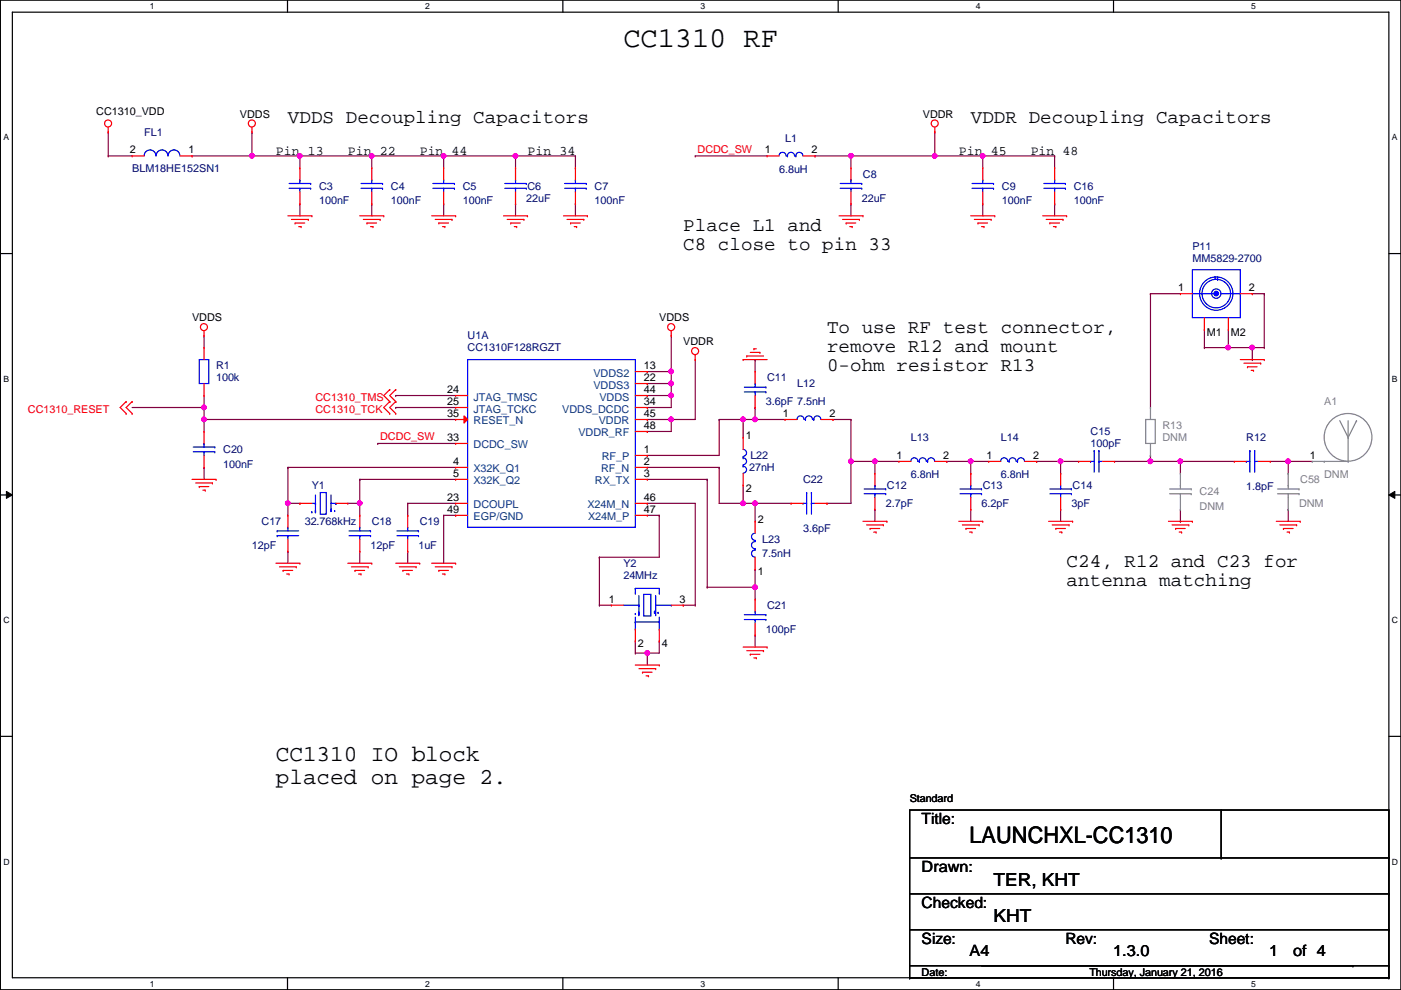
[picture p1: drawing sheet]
<svg xmlns="http://www.w3.org/2000/svg" width="297mm" height="210mm" viewBox="0 0 297 210" stroke-linecap="round" stroke-linejoin="round" font-family="sans-serif">
<defs><g id="words">
<text font-size="6.1" x="132.2" y="10">CC1310 RF</text>
<g font-size="4.8">
<text x="58.5" y="161.4">CC1310 IO block</text>
<text x="58.5" y="166.2">placed on page 2.</text>
<text x="205.6" y="178.6">LAUNCHXL-CC1310</text>
</g>
<g font-size="4.1">
<text x="61" y="26.2">VDDS Decoupling Capacitors</text>
<text x="205.8" y="26.2">VDDR Decoupling Capacitors</text>
<text x="144.9" y="49">Place L1 and</text>
<text x="144.9" y="53.1">C8 close to pin 33</text>
<text x="175.3" y="70.6">To use RF test connector,</text>
<text x="175.3" y="74.7">remove R12 and mount</text>
<text x="175.3" y="78.7">0-ohm resistor R13</text>
<text x="226.1" y="120.1">C24, R12 and C23 for</text>
<text x="226.1" y="124.2">antenna matching</text>
</g>
<g font-size="3.8">
<text x="210.6" y="187.8">TER, KHT</text>
<text x="210.6" y="195.5">KHT</text>
</g>
<g font-size="3.3">
<text x="195.4" y="174.7">Title:</text>
<text x="195.4" y="184.9">Drawn:</text>
<text x="195.4" y="192.5">Checked:</text>
<text x="195.4" y="200.1">Size:</text>
<text x="205.6" y="202.6">A4</text>
<text x="225.9" y="200.1">Rev:</text>
<text x="236" y="202.6">1.3.0</text>
<text x="256.4" y="200.1">Sheet:</text>
<text x="269.1" y="202.6">1</text>
<text x="274.1" y="202.6">of 4</text>
</g>
<g font-size="2.8">
<text x="58.5" y="32.8">Pin 13</text>
<text x="73.7" y="32.8">Pin 22</text>
<text x="89" y="32.8">Pin 44</text>
<text x="111.8" y="32.8">Pin 34</text>
<text x="203.3" y="32.8">Pin 45</text>
<text x="218.5" y="32.8">Pin 48</text>
</g>
<g font-size="2.3">
<text x="20.4" y="24.5">CC1310_VDD</text>
<text x="50.9" y="25">VDDS</text>
<text x="195.7" y="25">VDDR</text>
<text x="27.5" y="32.5">2</text>
<text x="40" y="32.5">1</text>
<text x="162.1" y="32.5">1</text>
<text x="172" y="32.5">2</text>
<text x="249.8" y="61.7">1</text>
<text x="264.7" y="61.7">2</text>
<text x="40.7" y="68.2">VDDS</text>
<text x="139.8" y="68.2">VDDS</text>
<text x="255.9" y="71.2">M1</text>
<text x="261" y="71.2">M2</text>
<text x="144.9" y="73.2">VDDR</text>
<text x="94.8" y="83.3">24</text>
<text x="136.5" y="78.2">13</text>
<text x="136.5" y="80.8">22</text>
<text x="136.5" y="83.3">44</text>
<text x="94.8" y="85.9">25</text>
<text x="94.8" y="88.4">35</text>
<text x="136.5" y="85.9">34</text>
<text x="136.5" y="88.4">45</text>
<text x="165.9" y="88.4">1</text>
<text x="175.8" y="88.4">2</text>
<text x="94.8" y="93.5">33</text>
<text x="136.5" y="90.9">48</text>
<text x="158.1" y="93">1</text>
<text x="96.1" y="98.6">4</text>
<text x="96.1" y="101.1">5</text>
<text x="136.5" y="101.1">3</text>
<text x="136.5" y="96">1</text>
<text x="136.5" y="98.6">2</text>
<text x="190.1" y="97.3">1</text>
<text x="200" y="97.3">2</text>
<text x="209.1" y="97.3">1</text>
<text x="219" y="97.3">2</text>
<text x="277.7" y="97.3">1</text>
<text x="94.8" y="106.2">23</text>
<text x="136.5" y="106.2">46</text>
<text x="158.1" y="104.2">2</text>
<text x="94.8" y="108.7">49</text>
<text x="136.5" y="108.7">47</text>
<text x="160.7" y="110.8">2</text>
<text x="160.7" y="122">1</text>
<text x="129.1" y="127.8">1</text>
<text x="144.1" y="127.8">3</text>
<text x="135.3" y="137.2">2</text>
<text x="140.3" y="137.2">4</text>
<text x="192.9" y="170">Standard</text>
<text x="195.4" y="206.8">Date:</text>
<text x="231" y="206.8">Thursday, January 21, 2016</text>
</g>
<g font-size="2.3" fill="#000080">
<text x="30.6" y="28.8">FL1</text>
<text x="166.5" y="30.1">L1</text>
<text x="28" y="36.4">BLM18HE152SN1</text>
<text x="67.6" y="40.2">C3</text>
<text x="82.9" y="40.2">C4</text>
<text x="98.1" y="40.2">C5</text>
<text x="111.8" y="40.2">C6</text>
<text x="126.1" y="40.2">C7</text>
<text x="165.2" y="36.7">6.8uH</text>
<text x="183" y="37.7">C8</text>
<text x="212.4" y="40.2">C9</text>
<text x="227.7" y="40.2">C16</text>
<text x="67.6" y="43.3">100nF</text>
<text x="82.9" y="43.3">100nF</text>
<text x="98.1" y="43.3">100nF</text>
<text x="111.6" y="42.8">22uF</text>
<text x="126.1" y="43.3">100nF</text>
<text x="182.7" y="42.8">22uF</text>
<text x="212.4" y="43.3">100nF</text>
<text x="227.7" y="43.3">100nF</text>
<text x="252.8" y="52.9">P11</text>
<text x="252.8" y="55.5">MM5829-2700</text>
<text x="99.1" y="72">U1A</text>
<text x="99.1" y="74.5">CC1310F128RGZT</text>
<text x="45.8" y="78.3">R1</text>
<text x="45.8" y="80.9">100k</text>
<text x="162.6" y="80.9">C11</text>
<text x="169" y="82.1">L12</text>
<text x="162.4" y="85.9">3.6pF 7.5nH</text>
<text x="193.1" y="93.6">L13</text>
<text x="212.2" y="93.6">L14</text>
<text x="231.2" y="92.3">C15</text>
<text x="231.2" y="94.8">100pF</text>
<text x="264.2" y="93.6">R12</text>
<text x="47.3" y="96.1">C20</text>
<text x="47.3" y="99.1">100nF</text>
<text x="158.8" y="99.9">27nH</text>
<text x="159.1" y="97.4">L22</text>
<text x="193.1" y="101.4">6.8nH</text>
<text x="212.2" y="101.4">6.8nH</text>
<text x="66.1" y="103.7">Y1</text>
<text x="170.3" y="102.4">C22</text>
<text x="187.8" y="107.5">2.7pF</text>
<text x="188" y="103.7">C12</text>
<text x="208.1" y="107.5">6.2pF</text>
<text x="208.4" y="103.7">C13</text>
<text x="227.2" y="107.5">3pF</text>
<text x="227.4" y="103.7">C14</text>
<text x="264.2" y="104">1.8pF</text>
<text x="55.5" y="111.3">C17</text>
<text x="64.6" y="111.3">32.768kHz</text>
<text x="78.8" y="111.3">C18</text>
<text x="89" y="111.3">C19</text>
<text x="170.3" y="112.9">3.6pF</text>
<text x="53.4" y="116.4">12pF</text>
<text x="78.6" y="116.4">12pF</text>
<text x="88.7" y="116.4">1uF</text>
<text x="161.6" y="115.1">L23</text>
<text x="161.6" y="118.2">7.5nH</text>
<text x="132.2" y="120.2">Y2</text>
<text x="132.2" y="122.8">24MHz</text>
<text x="162.6" y="129.1">C21</text>
<text x="162.4" y="134.2">100pF</text>
</g>
<g font-size="2.3" fill="#f00">
<text x="147.9" y="32.3">DCDC_SW</text>
<text x="5.9" y="87.5">CC1310_RESET</text>
<text x="66.9" y="87.5">CC1310_TCK</text>
<text x="66.9" y="84.9">CC1310_TMS</text>
<text x="80.6" y="93.3">DCDC_SW</text>
</g>
<g font-size="2.3" fill="#004080">
<text x="125.8" y="79.8">VDDS2</text>
<text x="125.8" y="82.4">VDDS3</text>
<text x="100.4" y="84.9">JTAG_TMSC</text>
<text x="100.4" y="87.5">JTAG_TCKC</text>
<text x="119.2" y="87.5">VDDS_DCDC</text>
<text x="127.1" y="84.9">VDDS</text>
<text x="100.4" y="90">RESET_N</text>
<text x="100.4" y="95.1">DCDC_SW</text>
<text x="122.6" y="92.5">VDDR_RF</text>
<text x="127" y="90">VDDR</text>
<text x="100.4" y="100.2">X32K_Q1</text>
<text x="127.5" y="100.2">RF_N</text>
<text x="127.6" y="97.6">RF_P</text>
<text x="100.4" y="107.8">DCOUPL</text>
<text x="100.4" y="102.7">X32K_Q2</text>
<text x="124.6" y="107.8">X24M_N</text>
<text x="126.2" y="102.7">RX_TX</text>
<text x="100.4" y="110.3">EGP/GND</text>
<text x="124.7" y="110.3">X24M_P</text>
</g>
<g font-size="2.3" fill="#808080">
<text x="280.8" y="85.9">A1</text>
<text x="246.5" y="91">R13</text>
<text x="246.5" y="93.6">DNM</text>
<text x="280.8" y="101.4">DNM</text>
<text x="254.3" y="105">C24</text>
<text x="275.4" y="107.5">DNM</text>
<text x="275.7" y="102.4">C58</text>
<text x="254.3" y="108">DNM</text>
</g>
<g font-size="1.8">
<text x="31.8" y="1.9">1</text>
<text x="90.1" y="1.9">2</text>
<text x="148.5" y="1.9">3</text>
<text x="206.9" y="1.9">4</text>
<text x="265.3" y="1.9">5</text>
<text x=".7" y="29.8">A</text>
<text x="295.1" y="29.8">A</text>
<text x=".7" y="80.9">B</text>
<text x="295.1" y="80.9">B</text>
<text x=".7" y="132.1">C</text>
<text x="295.1" y="132.1">C</text>
<text x=".7" y="183.3">D</text>
<text x="295.1" y="183.3">D</text>
<text x="31.8" y="209.2">1</text>
<text x="90.1" y="209.2">2</text>
<text x="148.5" y="209.2">3</text>
<text x="206.9" y="209.2">4</text>
<text x="265.3" y="209.2">5</text>
</g>
</g></defs>
<path d="M.1 0h296.9v209.8h-296.9zM2.6 2.6h291.9v204.7h-291.9z" fill="none" stroke="#000" stroke-width=".25"/>
<g fill="#fff">
<path d="M31.8 .3h1v2h-1z"/>
<path d="M31.8 207.6h1v1.9h-1z"/>
</g>
<path d="M61 0v2.6M61 207.3v2.5" fill="none" stroke="#000" stroke-width=".25"/>
<g fill="#fff">
<path d="M90.1 .3h1v2h-1z"/>
<path d="M90.1 207.6h1v1.9h-1z"/>
</g>
<path d="M119.3 0v2.6M119.3 207.3v2.5" fill="none" stroke="#000" stroke-width=".25"/>
<g fill="#fff">
<path d="M148.5 .3h1v2h-1z"/>
<path d="M148.5 207.6h1v1.9h-1z"/>
</g>
<path d="M177.7 0v2.6M177.7 207.3v2.5" fill="none" stroke="#000" stroke-width=".25"/>
<g fill="#fff">
<path d="M206.9 .3h1v2h-1z"/>
<path d="M206.9 207.6h1v1.9h-1z"/>
</g>
<path d="M236.1 0v2.6M236.1 207.3v2.5" fill="none" stroke="#000" stroke-width=".25"/>
<g fill="#fff">
<path d="M265.3 .3h.9v2h-.9z"/>
<path d="M265.3 207.6h.9v1.9h-.9z"/>
<path d="M.7 28.2h1.2v1.9h-1.2z"/>
<path d="M295.1 28.2h1.2v1.9h-1.2z"/>
<path d="M.7 79.3h1.2v2h-1.2z"/>
<path d="M295.1 79.3h1.2v2h-1.2z"/>
</g>
<path d="M.1 53.8h2.5M294.5 53.8h2.5" fill="none" stroke="#000" stroke-width=".25"/>
<g fill="#fff">
<path d="M.7 130.5h1.3v2h-1.3z"/>
<path d="M295.1 130.5h1.3v2h-1.3z"/>
</g>
<path d="M.1 104.9h2.5M294.5 104.9h2.5" fill="none" stroke="#000" stroke-width=".25"/>
<path d="M1.4 104.2l1.2 .7-1.2 .8zM294.5 104.9l1.2-.7v1.5z" fill="#000"/>
<path d="M1.4 104.2l1.2 .7-1.2 .8zM294.5 104.9l1.2-.7v1.5z" fill="none" stroke="#000" stroke-width=".21"/>
<g fill="#fff">
<path d="M.7 181.7h1.3v2h-1.3z"/>
<path d="M295.1 181.7h1.3v2h-1.3z"/>
</g>
<path d="M.1 156.1h2.5M294.5 156.1h2.5" fill="none" stroke="#000" stroke-width=".25"/>
<path d="M208.4 33.1h.1M208.4 33.1h15.2M208.4 33.1v2.5M83.9 83.9h.1M83.9 86.4h.1M83.9 83.9h12.7M83.9 86.4h12.7" fill="none" stroke="#800040" stroke-width=".25"/>
<circle cx="208.3" cy="33" r=".49" fill="#f0f"/>
<circle cx="208.3" cy="33" r=".49" fill="none" stroke="#f0f" stroke-width=".25"/>
<g fill="none" stroke="#800040" stroke-width=".25">
<path d="M40.7 33.1h.1M40.7 33.1h12.7M147.4 33.1h.1M147.4 33.1h15.2M172.8 33.1h.1M172.8 33.1h7.6M198.2 33.1h.1M198.2 28h.1M198.2 33.1h10.2M198.2 28v5.1M223.6 33.1h.1M223.6 33.1v2.5"/>
<path d="M208.4 43.2h.1M208.4 43.2v2.6M223.6 43.2h.1M223.6 43.2v2.6M80.1 94h.1M80.1 94h16.5M160.1 88.9h.1M160.1 86.4h.1M160.1 88.9h6.4M160.1 86.4v2.5M147.4 106.7v21.6M152.5 106.7h5.1"/>
<path d="M157.6 106.7h.1M147.4 128.3h.1"/>
</g>
<circle cx="160.1" cy="88.9" r=".49" fill="#f0f"/>
<circle cx="160.1" cy="88.9" r=".49" fill="none" stroke="#f0f" stroke-width=".25"/>
<path d="M160.1 76.2h.1M160.1 76.2v2.6M152.5 88.9h.1M152.5 99.1h.1M152.5 88.9v7.7M152.5 99.1v7.6M152.5 88.9h5.1M157.6 88.9h.1M180.4 88.9h.1M180.4 88.9v8.9M175.3 106.7h.1M175.3 106.7h5.1" fill="none" stroke="#800040" stroke-width=".25"/>
<circle cx="180.4" cy="97.8" r=".49" fill="#f0f"/>
<circle cx="180.4" cy="97.8" r=".49" fill="none" stroke="#f0f" stroke-width=".25"/>
<path d="M180.4 97.8h.1M180.4 97.8v8.9M180.4 97.8h10.2M185.5 97.8h.1M185.5 97.8v2.6" fill="none" stroke="#800040" stroke-width=".25"/>
<circle cx="185.5" cy="97.8" r=".49" fill="#f0f"/>
<circle cx="185.5" cy="97.8" r=".49" fill="none" stroke="#f0f" stroke-width=".25"/>
<g fill="none" stroke="#800040" stroke-width=".25">
<path d="M61 99.1h.1M61 99.1v10.2M61 99.1h35.6M200.7 97.8h.1M200.7 97.8h8.9M205.8 97.8h.1M273.1 97.8h.1M273.1 97.8h5.1M61 106.7h.1M61 106.7h2.6M63.6 106.7h.1M73.7 106.7h2.6"/>
<path d="M76.3 106.7h.1M76.3 101.6h.1M76.3 101.6h20.3M76.3 101.6v5.1M94.1 109.3h.1M94.1 109.3v10.1M185.5 108h.1M185.5 108v2.5M205.8 108h.1M205.8 108v2.5M273.1 108h.1M273.1 108v2.5"/>
</g>
<circle cx="61" cy="106.7" r=".49" fill="#f0f"/>
<circle cx="61" cy="106.7" r=".49" fill="none" stroke="#f0f" stroke-width=".25"/>
<path d="M76.3 106.7h.1M76.3 106.7v2.6" fill="none" stroke="#800040" stroke-width=".25"/>
<circle cx="76.3" cy="106.7" r=".49" fill="#f0f"/>
<circle cx="76.3" cy="106.7" r=".49" fill="none" stroke="#f0f" stroke-width=".25"/>
<g fill="none" stroke="#800040" stroke-width=".25">
<path d="M22.9 33.1h.1M22.9 28h.1M22.9 33.1h5.1M22.9 28v5.1M43.3 71.2h.1M43.3 71.2v2.5M43.3 86.4h.1M43.3 99.1h.1M43.3 88.9h.1M43.3 83.9v2.5M43.3 99.1v2.5M43.3 88.9h53.3"/>
<path d="M137.2 99.1h.1M137.2 96.6h.1M137.2 99.1h15.3M137.2 96.6h15.3M134.7 135.9h.1M134.7 135.9v2.6M139.8 135.9h.1M139.8 135.9v2.6M144.9 128.3h.1M144.9 128.3h2.5"/>
</g>
<circle cx="43.2" cy="88.9" r=".49" fill="#f0f"/>
<circle cx="43.2" cy="88.9" r=".49" fill="none" stroke="#f0f" stroke-width=".25"/>
<path d="M180.4 33.1h.1M180.4 33.1v2.5M180.4 43.2h.1M180.4 43.2v2.6M142.3 71.2h.1M142.3 78.8h.1M142.3 71.2v10.1M43.3 88.9h.1M43.3 88.9v2.6M137.2 86.4h.1M137.2 86.4h5.1" fill="none" stroke="#800040" stroke-width=".25"/>
<circle cx="142.3" cy="81.3" r=".49" fill="#f0f"/>
<circle cx="142.3" cy="81.3" r=".49" fill="none" stroke="#f0f" stroke-width=".25"/>
<circle cx="142.3" cy="78.8" r=".49" fill="#f0f"/>
<circle cx="142.3" cy="78.8" r=".49" fill="none" stroke="#f0f" stroke-width=".25"/>
<path d="M137.2 78.8h.1M137.2 78.8h5.1M142.3 81.3h.1M142.3 81.3v2.6" fill="none" stroke="#800040" stroke-width=".25"/>
<circle cx="142.3" cy="83.8" r=".49" fill="#f0f"/>
<circle cx="142.3" cy="83.8" r=".49" fill="none" stroke="#f0f" stroke-width=".25"/>
<path d="M147.4 76.2h.1M147.4 76.2v12.7h-10.2M137.2 81.3h.1M137.2 83.9h.1M137.2 88.9h.1M137.2 81.3h5.1M137.2 83.9h5.1M142.3 83.9h.1M142.3 88.9h.1M142.3 83.9v2.5" fill="none" stroke="#800040" stroke-width=".25"/>
<circle cx="142.3" cy="88.9" r=".49" fill="#f0f"/>
<circle cx="142.3" cy="88.9" r=".49" fill="none" stroke="#f0f" stroke-width=".25"/>
<path d="M109.3 33.1h.1M109.3 33.1v2.5M109.3 33.1h12.7M122 33.1h.1M122 33.1v2.5M137.2 91.5h.1M142.3 88.9h.1M142.3 88.9v2.6h-5.1" fill="none" stroke="#800040" stroke-width=".25"/>
<circle cx="109.3" cy="33" r=".49" fill="#f0f"/>
<circle cx="109.3" cy="33" r=".49" fill="none" stroke="#f0f" stroke-width=".25"/>
<g fill="none" stroke="#800040" stroke-width=".25">
<path d="M63.6 33.1h.1M63.6 33.1v2.5M94.1 33.1h.1M94.1 33.1v2.5M94.1 33.1h15.2M63.6 43.2h.1M63.6 43.2v2.6M78.8 43.2h.1M78.8 43.2v2.6M94.1 43.2h.1M94.1 43.2v2.6M109.3 43.2h.1"/>
<path d="M109.3 43.2v2.6M122 43.2h.1M122 43.2v2.6"/>
</g>
<circle cx="94" cy="33" r=".49" fill="#f0f"/>
<circle cx="94" cy="33" r=".49" fill="none" stroke="#f0f" stroke-width=".25"/>
<path d="M63.6 33.1h.1M63.6 33.1h15.2" fill="none" stroke="#800040" stroke-width=".25"/>
<circle cx="78.8" cy="33" r=".49" fill="#f0f"/>
<circle cx="78.8" cy="33" r=".49" fill="none" stroke="#f0f" stroke-width=".25"/>
<circle cx="63.6" cy="33" r=".49" fill="#f0f"/>
<circle cx="63.6" cy="33" r=".49" fill="none" stroke="#f0f" stroke-width=".25"/>
<path d="M53.4 28h.1M53.4 28v5.1M78.8 33.1h.1M78.8 33.1h15.3M78.8 33.1v2.5" fill="none" stroke="#800040" stroke-width=".25"/>
<circle cx="53.4" cy="33" r=".49" fill="#f0f"/>
<circle cx="53.4" cy="33" r=".49" fill="none" stroke="#f0f" stroke-width=".25"/>
<path d="M53.4 33.1h.1M53.4 33.1h10.2M180.4 33.1h.1M180.4 33.1h17.8" fill="none" stroke="#800040" stroke-width=".25"/>
<circle cx="198.2" cy="33" r=".49" fill="#f0f"/>
<circle cx="198.2" cy="33" r=".49" fill="none" stroke="#f0f" stroke-width=".25"/>
<circle cx="180.4" cy="33" r=".49" fill="#f0f"/>
<circle cx="180.4" cy="33" r=".49" fill="none" stroke="#f0f" stroke-width=".25"/>
<g fill="none" stroke="#800040" stroke-width=".25">
<path d="M61 116.9h.1M61 116.9v2.5M76.3 116.9h.1M76.3 116.9v2.5M86.4 116.9h.1M86.4 116.9v2.5M127.1 118.2h.1M127.1 118.2v10.1M127.1 128.3h.1M127.1 128.3h2.5M134.7 138.5h.1M134.7 138.5h5.1"/>
<path d="M137.2 138.5h.1M137.2 138.5v2.5"/>
</g>
<circle cx="137.2" cy="138.4" r=".49" fill="#f0f"/>
<circle cx="137.2" cy="138.4" r=".49" fill="none" stroke="#f0f" stroke-width=".25"/>
<g fill="none" stroke="#800040" stroke-width=".25">
<path d="M86.4 106.7h.1M86.4 109.3h.1M86.4 106.7h10.2M86.4 106.7v2.6M94.1 109.3h2.5M96.6 109.3h.1M127.1 118.2h.1M137.2 106.7h.1M137.2 109.3h2.6M137.2 106.7h10.2M139.8 109.3h.1M139.8 109.3v8.9h-12.7"/>
<path d="M160.1 106.7h.1M160.1 106.7v3.8"/>
</g>
<circle cx="160.1" cy="106.7" r=".49" fill="#f0f"/>
<circle cx="160.1" cy="106.7" r=".49" fill="none" stroke="#f0f" stroke-width=".25"/>
<path d="M137.2 101.6h12.7M149.9 101.6h.1M149.9 101.6v22.9M160.1 106.7h.1M160.1 106.7h7.6M149.9 124.5h.1M160.1 120.7h.1M160.1 120.7v3.8h-10.2" fill="none" stroke="#800040" stroke-width=".25"/>
<circle cx="160.1" cy="124.5" r=".49" fill="#f0f"/>
<circle cx="160.1" cy="124.5" r=".49" fill="none" stroke="#f0f" stroke-width=".25"/>
<path d="M157.6 88.9h.1M157.6 88.9v3.9M176.6 88.9h.1M176.6 88.9h3.8M160.1 124.5h.1M160.1 134.7h.1M160.1 124.5v2.5M160.1 134.7v2.5" fill="none" stroke="#800040" stroke-width=".25"/>
<circle cx="157.5" cy="88.9" r=".49" fill="#f0f"/>
<circle cx="157.5" cy="88.9" r=".49" fill="none" stroke="#f0f" stroke-width=".25"/>
<path d="M157.6 88.9h2.5M160.1 88.9h.1M157.6 106.7h.1M157.6 102.9v3.8" fill="none" stroke="#800040" stroke-width=".25"/>
<circle cx="157.5" cy="106.7" r=".49" fill="#f0f"/>
<circle cx="157.5" cy="106.7" r=".49" fill="none" stroke="#f0f" stroke-width=".25"/>
<path d="M269.3 97.8h3.8M273.1 97.8h.1M157.6 106.7h2.5M160.1 106.7h.1M224.9 108h.1M224.9 108v2.5" fill="none" stroke="#800040" stroke-width=".25"/>
<circle cx="273.1" cy="97.8" r=".49" fill="#f0f"/>
<circle cx="273.1" cy="97.8" r=".49" fill="none" stroke="#f0f" stroke-width=".25"/>
<path d="M219.8 97.8h.1M219.8 97.8h8.9M224.9 97.8h.1M273.1 97.8v2.6M273.1 100.4h.1" fill="none" stroke="#800040" stroke-width=".25"/>
<circle cx="224.8" cy="97.8" r=".49" fill="#f0f"/>
<circle cx="224.8" cy="97.8" r=".49" fill="none" stroke="#f0f" stroke-width=".25"/>
<path d="M28 86.4h15.3M43.3 86.4h.1" fill="none" stroke="#800040" stroke-width=".25"/>
<circle cx="43.2" cy="86.4" r=".49" fill="#f0f"/>
<circle cx="43.2" cy="86.4" r=".49" fill="none" stroke="#f0f" stroke-width=".25"/>
<path d="M43.3 88.9h.1M43.3 86.4v2.5M236.3 97.8h7.6M243.9 97.8h.1M243.9 96.6h.1M243.9 96.6v1.2" fill="none" stroke="#800040" stroke-width=".25"/>
<circle cx="243.9" cy="97.8" r=".49" fill="#f0f"/>
<circle cx="243.9" cy="97.8" r=".49" fill="none" stroke="#f0f" stroke-width=".25"/>
<g fill="none" stroke="#800040" stroke-width=".25">
<path d="M243.9 62.3h.1M243.9 62.3h6.4M243.9 62.3v24.1M255.4 73.7h.1M255.4 69.9v3.8M255.4 73.7h10.1M260.4 73.7h.1M260.4 69.9v3.8M265.5 62.3h.1M265.5 73.7h.1M265.5 62.3h2.6M268.1 62.3h.1"/>
<path d="M268.1 62.3v11.4M243.9 97.8h.1M243.9 97.8h6.4"/>
</g>
<circle cx="260.4" cy="73.7" r=".49" fill="#f0f"/>
<circle cx="260.4" cy="73.7" r=".49" fill="none" stroke="#f0f" stroke-width=".25"/>
<circle cx="265.5" cy="73.7" r=".49" fill="#f0f"/>
<circle cx="265.5" cy="73.7" r=".49" fill="none" stroke="#f0f" stroke-width=".25"/>
<path d="M265.5 76.2h.1M268.1 73.7h.1M268.1 73.7h-2.6v2.5M250.3 97.8h.1M250.3 97.8v2.6" fill="none" stroke="#800040" stroke-width=".25"/>
<circle cx="250.2" cy="97.8" r=".49" fill="#f0f"/>
<circle cx="250.2" cy="97.8" r=".49" fill="none" stroke="#f0f" stroke-width=".25"/>
<path d="M205.8 97.8v2.6M224.9 97.8v2.6M250.3 97.8h.1M250.3 97.8h11.4M205.8 100.4h.1M224.9 100.4h.1" fill="none" stroke="#800040" stroke-width=".25"/>
<circle cx="205.8" cy="97.8" r=".49" fill="#f0f"/>
<circle cx="205.8" cy="97.8" r=".49" fill="none" stroke="#f0f" stroke-width=".25"/>
<path d="M250.3 110.5h.1M250.3 108v2.5" fill="none" stroke="#800040" stroke-width=".25"/>
<g fill="none" stroke="#f00" stroke-width=".25">
<path d="M22.9 28h.1M22.9 27v1M53.4 28h.1M53.4 27v1M198.2 28h.1M198.2 27v1M61 45.8h5.1M61.8 46.5h3.6M62.6 47.3h.1M62.6 47.3h2M63.3 48h.5M63.8 48h.1"/>
<path d="M65.4 46.5h.1M66.1 45.8h.1M76.3 45.8h5.1M77 46.5h3.6M77.8 47.3h.1M77.8 47.3h2M78.6 48h.5M79.1 48h.1M80.6 46.5h.1M81.4 45.8h.1M91.5 45.8h5.1M92.3 46.5h3.5"/>
<path d="M93 47.3h.1M93 47.3h2.1M93.8 48h.5M94.3 48h.1M95.8 46.5h.1M96.6 45.8h.1M106.8 45.8h5M107.5 46.5h3.6M108.3 47.3h.1M108.3 47.3h2M109 48h.6M109.6 48h.1"/>
<path d="M111.1 46.5h.1M111.8 45.8h.1M119.5 45.8h5M120.2 46.5h3.6M121 47.3h.1M121 47.3h2M121.7 48h.6M122.3 48h.1M123.8 46.5h.1M124.5 45.8h.1M177.9 45.8h5.1M178.6 46.5h3.6"/>
<path d="M179.4 47.3h.1M179.4 47.3h2M180.2 48h.5M180.7 48h.1M182.2 46.5h.1M183 45.8h.1M205.8 45.8h5.1M206.6 46.5h3.5M207.3 47.3h.1M207.3 47.3h2.1M208.1 48h.5M208.6 48h.1"/>
<path d="M210.1 46.5h.1M210.9 45.8h.1M221.1 45.8h5M221.8 46.5h3.6M222.6 47.3h.1M222.6 47.3h2M223.3 48h.6M223.9 48h.1M225.4 46.5h.1M226.1 45.8h.1M43.3 71.2h.1M43.3 70.1v1.1"/>
<path d="M142.3 71.2h.1M142.3 70.1v1.1M147.4 76.2h.1M147.4 75.2v1M157.6 76.2h.1M157.6 76.2h5M158.3 75.5h.1M158.3 75.5h3.6M159.1 74.7h2M159.8 74h.1M159.8 74h.6M161.1 74.7h.1"/>
<path d="M263 76.2h5.1M263.7 77h3.6M264.5 77.8h.1M264.5 77.8h2M265.3 78.5h.5M265.8 78.5h.1M267.3 77h.1M268.1 76.2h.1M26.8 85.1h.1M26.8 87.7h.1M26.8 85.1l-1.3 1.3 1.3 1.3M28 85.1h.1"/>
<path d="M28 87.7h.1M28 85.1l-1.2 1.3 1.2 1.3M82.6 85.1h.1M82.6 87.7h.1M82.6 82.6h.1M82.6 85.1l-1.2 1.3 1.2 1.3M82.6 82.6l-1.2 1.3 1.2 1.2M83.9 85.1h.1M83.9 87.7h.1M83.9 82.6h.1M83.9 85.1l-1.3 1.3 1.3 1.3M83.9 82.6l-1.3 1.3 1.3 1.2"/>
<path d="M40.7 101.6h5.1M41.5 102.4h3.5M42.2 103.2h.1M42.2 103.2h2.1M43 103.9h.5M43.5 103.9h.1M45 102.4h.1M45.8 101.6h.1M58.5 119.4h5.1M63.6 119.4h.1M73.7 119.4h5.1M78.8 119.4h.1"/>
<path d="M83.9 119.4h5.1M89 119.4h.1M91.5 119.4h5.1M96.6 119.4h.1M183 110.5h5M183.7 111.3h3.6M184.5 112.1h.1M184.5 112.1h2M185.2 112.8h.6M185.8 112.8h.1M187.3 111.3h.1M188 110.5h.1"/>
<path d="M203.3 110.5h5.1M204 111.3h3.6M204.8 112.1h.1M204.8 112.1h2M205.6 112.8h.5M206.1 112.8h.1M207.6 111.3h.1M208.4 110.5h.1M222.3 110.5h5.1M223.1 111.3h3.5M223.9 112.1h.1M223.9 112.1h2"/>
<path d="M224.6 112.8h.5M225.1 112.8h.1M226.6 111.3h.1M227.4 110.5h.1M247.7 110.5h5.1M248.5 111.3h3.5M249.3 112.1h.1M249.3 112.1h2M250 112.8h.5M250.5 112.8h.1M252 111.3h.1M252.8 110.5h.1"/>
<path d="M270.6 110.5h5.1M271.4 111.3h3.5M272.1 112.1h.1M272.1 112.1h2M272.9 112.8h.5M273.4 112.8h.1M274.9 111.3h.1M275.7 110.5h.1M59.3 120.2h3.5M60 120.9h.1M60 120.9h2.1M60.8 121.7h.5"/>
<path d="M61.3 121.7h.1M62.8 120.2h.1M74.5 120.2h3.6M75.3 120.9h.1M75.3 120.9h2M76 121.7h.5M76.5 121.7h.1M78.1 120.2h.1M84.7 120.2h3.5M85.4 120.9h.1M85.4 120.9h2.1M86.2 121.7h.5"/>
<path d="M86.7 121.7h.1M88.2 120.2h.1M92.3 120.2h3.5M93 120.9h.1M93 120.9h2.1M93.8 121.7h.5M94.3 121.7h.1M95.8 120.2h.1M157.6 137.2h5M158.3 138h3.6M159.1 138.7h.1M159.1 138.7h2"/>
<path d="M159.8 139.5h.6M160.4 139.5h.1M161.9 138h.1M162.6 137.2h.1M134.7 141h5.1M135.5 141.8h3.5M136.2 142.5h.1M136.2 142.5h2.1M137 143.3h.5M137.5 143.3h.1M139 141.8h.1M139.8 141h.1"/>
<circle cx="22.9" cy="26.2" r=".75"/>
<circle cx="53.4" cy="26.2" r=".75"/>
<circle cx="198.2" cy="26.2" r=".75"/>
<circle cx="43.2" cy="69.4" r=".75"/>
<circle cx="142.3" cy="69.4" r=".75"/>
<circle cx="147.4" cy="74.4" r=".75"/>
</g>
<g fill="none" stroke="#000" stroke-width=".25">
<path d="M192.9 171.7h101.6v33.1h-101.6zM258.9 171.7v10.2M192.9 181.9h101.6M192.9 189.5h101.6M192.9 197.1h101.6M258.9 181.9h.1M294.5 181.9h.1M294.5 189.5h.1M294.5 197.1h.1M192.9 207.3h.1M192.9 204.8v2.5M192.9 207.3h101.6"/>
<path d="M208.1 204.8h78.7M286.8 204.8h.1M294.5 207.3h.1M294.5 204.8h.1M294.5 204.8v2.5"/>
</g>
<g fill="none" stroke="#00f" stroke-width=".25">
<path d="M252.8 57.2h10.2v10.2h-10.2zM257.6 58.7h.1M257.6 58.7v.5M258.1 59.2h.1M258.1 58.7v.5M252.8 62.3h5.1M257.9 62.3h.1M258.9 62.3h4.1M263 62.3h.1"/>
<circle cx="257.9" cy="62.2" r="3.5"/>
<circle cx="257.9" cy="62.2" r="3"/>
</g>
<circle cx="257.9" cy="62.2" r=".49" fill="#00f"/>
<g fill="none" stroke="#00f" stroke-width=".25">
<path d="M30.6 33.1a1.27 1.27 0 0 1 1.2-1.3 1.27 1.27 0 0 1 1.3 1.3 1.27 1.27 0 0 1 1.3-1.3 1.27 1.27 0 0 1 1.2 1.3 1.25 1.25 0 0 1 1.3-1.3 1.25 1.25 0 0 1 1.2 1.3M61.3 39.9h4.6M61.3 38.9h4.6M63.6 39.9h.1M63.6 38.1h.1M63.6 38.1v.8M63.6 39.9v.8M65.9 39.9h.1M65.9 38.9h.1M76.5 39.9h4.6M76.5 38.9h4.6M78.8 39.9h.1"/>
<path d="M78.8 38.1h.1M78.8 38.1v.8M78.8 39.9v.8M81.1 39.9h.1M81.1 38.9h.1M91.8 39.9h4.5M91.8 38.9h4.5M94.1 39.9h.1M94.1 38.1h.1M94.1 38.1v.8M94.1 39.9v.8M96.3 39.9h.1"/>
<path d="M96.3 38.9h.1M107 39.9h4.6M107 38.9h4.6M109.3 39.9h.1M109.3 38.1h.1M109.3 38.1v.8M109.3 39.9v.8M111.6 39.9h.1M111.6 38.9h.1M119.7 39.9h4.6M119.7 38.9h4.6M122 39.9h.1"/>
<path d="M122 38.1h.1M122 38.1v.8M122 39.9v.8M124.3 39.9h.1M124.3 38.9h.1M165.2 33.1a.74 .74 0 0 1 .7-.8 .74 .74 0 0 1 .8 .8M166.7 33.1h.3M167 33.1a.74 .74 0 0 1 .7-.8 .74 .74 0 0 1 .7 .8M167 33.1h.1M168.5 33.1h.2M168.7 33.1a.74 .74 0 0 1 .8-.8 .74 .74 0 0 1 .7 .8M168.7 33.1h.1"/>
<path d="M178.1 39.9h4.6M178.1 38.9h4.6M180.4 39.9h.1M180.4 38.1h.1M180.4 38.1v.8M180.4 39.9v.8M182.7 39.9h.1M182.7 38.9h.1M206.1 39.9h4.5M206.1 38.9h4.5M208.4 39.9h.1M208.4 38.1h.1"/>
<path d="M208.4 38.1v.8M208.4 39.9v.8M210.6 39.9h.1M210.6 38.9h.1M221.3 39.9h4.6M221.3 38.9h4.6M223.6 39.9h.1M223.6 38.1h.1M223.6 38.1v.8M223.6 39.9v.8M225.9 39.9h.1M225.9 38.9h.1"/>
<path d="M42.2 76.2h2.1v5.1h-2.1zM99.1 76.2h35.6v35.6h-35.6zM41 95.8h4.5M41 94.8h4.5M43.3 95.8h.1M43.3 94h.1M43.3 94v.8M43.3 95.8v.8M45.5 95.8h.1M45.5 94.8h.1M157.6 98.8a.74 .74 0 0 1 .7 .8 .74 .74 0 0 1-.7 .7M157.6 97.1a.74 .74 0 0 1 .7 .7 .74 .74 0 0 1-.7 .8"/>
<path d="M157.6 95.3a.74 .74 0 0 1 .7 .7 .74 .74 0 0 1-.7 .8M157.6 97.1h.1M157.6 98.8h.1M157.6 96.8v.3M157.6 98.6v.2M157.8 83.1h4.6M157.8 82.1h4.6M160.1 83.1h.1M160.1 81.3h.1M160.1 81.3v.8M160.1 83.1v.8M162.4 83.1h.1"/>
<path d="M162.4 82.1h.1M169 88.9a.74 .74 0 0 1 .7-.7 .74 .74 0 0 1 .8 .7M170.5 88.9h.3M170.8 88.9a.74 .74 0 0 1 .7-.7 .74 .74 0 0 1 .8 .7M170.8 88.9h.1M172.3 88.9h.2M172.5 88.9a.74 .74 0 0 1 .8-.7 .74 .74 0 0 1 .7 .7M172.5 88.9h.1M193.1 97.8a.74 .74 0 0 1 .8-.7 .74 .74 0 0 1 .7 .7M194.6 97.8h.3M194.9 97.8a.74 .74 0 0 1 .7-.7 .74 .74 0 0 1 .8 .7M194.9 97.8h.1"/>
<path d="M196.4 97.8h.3M196.7 97.8a.74 .74 0 0 1 .7-.7 .74 .74 0 0 1 .8 .7M196.7 97.8h.1M212.2 97.8a.74 .74 0 0 1 .7-.7 .74 .74 0 0 1 .8 .7M213.7 97.8h.2M213.9 97.8a.74 .74 0 0 1 .8-.7 .74 .74 0 0 1 .7 .7M213.9 97.8h.1M215.5 97.8h.2M215.7 97.8a.74 .74 0 0 1 .8-.7 .74 .74 0 0 1 .7 .7M215.7 97.8h.1M231.2 97.8h.1M231.2 97.8h.8"/>
<path d="M232 95.5h.1M232 95.5v4.6M233 95.5h.1M233 97.8h.1M233 97.8h.8M233 95.5v4.6M264.2 97.8h.1M264.2 97.8h.8M265 95.5h.1M265 95.5v4.6M266 95.5h.1M266 97.8h.1"/>
<path d="M266 95.5v4.6M266 97.8h.8M58.8 113.6h.1M58.8 112.6h.1M58.8 113.6h4.5M58.8 112.6h4.5M61 113.6h.1M61 111.8h.1M61 111.8v.8M61 113.6v.7M66.1 108.5h.1M66.1 106.7h.8"/>
<path d="M66.9 106.7h.1M66.9 108.2h.1M66.9 108.5h.1M66.9 104.9v3.6M67.9 104.4h1.3v4.6h-1.3zM70.2 108.2h.1M70.2 108h.1M70.2 106.7h1M70.2 104.9v3.3M70.9 108.2h.1M71.2 106.7h.1M74 113.6h4.6"/>
<path d="M74 112.6h4.6M76.3 113.6h.1M76.3 111.8h.1M76.3 111.8v.8M76.3 113.6v.7M78.6 113.6h.1M78.6 112.6h.1M84.2 113.6h4.5M84.2 112.6h4.5M86.4 113.6h.1M86.4 111.8h.1M86.4 111.8v.8"/>
<path d="M86.4 113.6v.7M88.7 113.6h.1M88.7 112.6h.1M160.1 113.1a.74 .74 0 0 0-.8 .7 .74 .74 0 0 0 .8 .8M160.1 114.6v.3a.74 .74 0 0 0-.8 .7 .74 .74 0 0 0 .8 .7M160.1 116.4v.2a.74 .74 0 0 0-.8 .8 .74 .74 0 0 0 .8 .7M160.1 116.4h.1M160.1 114.6h.1M170.3 106.7h.1M170.3 106.7h.7M171 104.4h.1M171 104.4v4.6"/>
<path d="M172 104.4h.1M172 106.7h.1M172 106.7h.8M172 104.4v4.6M183.2 104.7h4.6M183.2 103.7h4.6M185.5 104.7h.1M185.5 102.9h.1M185.5 102.9v.8M185.5 104.7v.8M187.8 104.7h.1M187.8 103.7h.1"/>
<path d="M203.5 104.7h4.6M203.5 103.7h4.6M205.8 104.7h.1M205.8 102.9h.1M205.8 102.9v.8M205.8 104.7v.8M208.1 104.7h.1M208.1 103.7h.1M222.6 104.7h4.6M222.6 103.7h4.6M224.9 104.7h.1M224.9 102.9h.1"/>
<path d="M224.9 102.9v.8M224.9 104.7v.8M227.2 104.7h.1M227.2 103.7h.1M132.2 128.3h3.3M134.7 124.8h.1M134.7 125.8h.1M134.7 133.4h.1M134.7 130.1h.1M134.7 131.9h.1M134.7 131.9h5.1M134.7 124.8h5.1v1"/>
<path d="M134.7 124.8v1M134.7 130.9v2.5M135.5 128.3h.1M135.5 130.1h.1M135.5 129.8h.1M135.5 130.3h.1M135.5 126.3v4M136.5 126h1.5v4.6h-1.5zM138.8 129.8h.1M138.8 129.6h.1M139 130.3h.1M139 128.3h3.3"/>
<path d="M139 126.3v4M139.5 129.8h.1M139.8 131.9h.1M139.8 125.8h.1M139.8 133.4h.1M139.8 130.9v2.5M142.3 128.3h.1M157.8 131.4h4.6M157.8 130.3h4.6M160.1 131.4h.1M160.1 129.6h.1M160.1 129.6v.7"/>
<path d="M160.1 131.4v.7M162.4 131.4h.1M162.4 130.3h.1"/>
<circle cx="257.9" cy="62.2" r="1"/>
<circle cx="257.9" cy="62.2" r=".49"/>
</g>
<g fill="none" stroke="#f00" stroke-width=".25">
<path d="M28 33.1h.1M28 33.1h2.6M38.2 33.1h2.5M40.7 33.1h.1M63.6 35.6h.1M63.6 35.6v2.5M78.8 35.6h.1M78.8 35.6v2.5M94.1 35.6h.1M94.1 35.6v2.5M109.3 35.6h.1M109.3 35.6v2.5"/>
<path d="M122 35.6h.1M122 35.6v2.5M162.6 33.1h.1M162.6 33.1h2.6M170.3 33.1h2.5M172.8 33.1h.1M180.4 35.6h.1M180.4 35.6v2.5M208.4 35.6h.1M208.4 35.6v2.5M223.6 35.6h.1M223.6 35.6v2.5"/>
<path d="M63.6 43.2h.1M63.6 40.7v2.5M78.8 43.2h.1M78.8 40.7v2.5M94.1 43.2h.1M94.1 40.7v2.5M109.3 43.2h.1M109.3 40.7v2.5M122 43.2h.1M122 40.7v2.5M180.4 43.2h.1M180.4 40.7v2.5"/>
<path d="M208.4 43.2h.1M208.4 40.7v2.5M223.6 43.2h.1M223.6 40.7v2.5M43.3 73.7h.1M43.3 73.7v2.5M160.1 78.8h.1M160.1 78.8v2.5M250.3 62.3h.1M250.3 62.3h2.5M255.4 69.9h.1M255.4 67.4v2.5"/>
<path d="M260.4 69.9h.1M260.4 67.4v2.5M263 62.3h2.5M265.5 62.3h.1M43.3 83.9h.1M43.3 91.5h.1M43.3 99.1h.1M43.3 81.3v2.6M43.3 91.5v2.5M43.3 96.6v2.5M96.6 83.9h.1M96.6 86.4h.1"/>
<path d="M96.6 83.9h2.5M96.6 86.4h2.5M157.6 92.8h.1M157.6 92.8v2.5M160.1 86.4h.1M160.1 83.9v2.5M166.5 88.9h.1M166.5 88.9h2.5M174.1 88.9h2.5M176.6 88.9h.1M190.6 97.8h.1M190.6 97.8h2.5"/>
<path d="M198.2 97.8h2.5M200.7 97.8h.1M209.6 97.8h.1M209.6 97.8h2.6M217.3 97.8h2.5M219.8 97.8h.1M228.7 97.8h.1M228.7 97.8h2.5M233.8 97.8h2.5M236.3 97.8h.1M261.7 97.8h.1M261.7 97.8h2.5"/>
<path d="M266.8 97.8h2.5M269.3 97.8h.1M61 109.3h.1M61 116.9h.1M61 109.3v2.5M61 114.3v2.6M63.6 106.7h.1M63.6 106.7h2.5M71.2 106.7h2.5M73.7 106.7h.1M76.3 109.3h.1M76.3 116.9h.1"/>
<path d="M76.3 109.3v2.5M76.3 114.3v2.6M86.4 109.3h.1M86.4 116.9h.1M86.4 109.3v2.5M86.4 114.3v2.6M157.6 102.9h.1M157.6 100.4v2.5M160.1 110.5h.1M160.1 110.5v2.6M160.1 118.2v2.5M167.7 106.7h.1"/>
<path d="M167.7 106.7h2.6M172.8 106.7h2.5M175.3 106.7h.1M185.5 100.4h.1M185.5 108h.1M185.5 100.4v2.5M185.5 105.5v2.5M205.8 100.4h.1M205.8 108h.1M205.8 100.4v2.5M205.8 105.5v2.5M224.9 100.4h.1"/>
<path d="M224.9 108h.1M224.9 100.4v2.5M224.9 105.5v2.5M129.6 128.3h.1M129.6 128.3h2.6M134.7 135.9h.1M134.7 133.4v2.5M139.8 135.9h.1M139.8 133.4v2.5M142.3 128.3h2.6M144.9 128.3h.1M160.1 127h.1"/>
<path d="M160.1 134.7h.1M160.1 120.7h.1M160.1 127v2.6M160.1 132.1v2.6"/>
</g>
<g fill="none" stroke="#808080" stroke-width=".25">
<path d="M242.9 88.9h2v5.1h-2zM243.9 96.6h.1M243.9 86.4h.1M243.9 86.4v2.5M243.9 94v2.6M248 104.7h4.6M248 103.7h4.6M250.3 104.7h.1M250.3 102.9h.1M250.3 100.4h.1M250.3 108h.1M250.3 100.4v3.3"/>
<path d="M250.3 104.7v3.3M252.6 104.7h.1M252.6 103.7h.1M270.8 104.7h4.6M270.8 103.7h4.6M273.1 104.7h.1M273.1 102.9h.1M273.1 100.4h.1M273.1 108h.1M273.1 100.4v3.3M273.1 104.7v3.3M275.4 104.7h.1"/>
<path d="M275.4 103.7h.1"/>
</g>
<path d="M98.4 88.2l.7 .7-.7 .8z" fill="#f00"/>
<g fill="none" stroke="#f00" stroke-width=".25">
<path d="M134.7 78.8h2.5M137.2 78.8h.1M96.6 88.9h.1M96.6 94h.1M96.6 99.1h.1M96.6 88.9h2.5M96.6 94h2.5M96.6 99.1h2.5M98.4 88.2l.7 .7-.7 .8zM134.7 88.9h2.5M134.7 81.3h2.5M134.7 83.9h2.5"/>
<path d="M134.7 86.4h2.5M134.7 91.5h2.5M134.7 96.6h2.5M134.7 99.1h2.5M137.2 81.3h.1M137.2 83.9h.1M137.2 86.4h.1M137.2 88.9h.1M137.2 91.5h.1M137.2 96.6h.1M137.2 99.1h.1M96.6 106.7h.1"/>
<path d="M96.6 109.3h.1M96.6 101.6h.1M96.6 101.6h2.5M96.6 106.7h2.5M96.6 109.3h2.5M134.7 101.6h2.5M134.7 106.7h2.5M134.7 109.3h2.5M137.2 101.6h.1M137.2 106.7h.1M137.2 109.3h.1"/>
</g>
<g fill="none" stroke="#808080" stroke-width=".25">
<path d="M278.2 97.8h.1M278.2 97.8h7.6M280.8 97.8h.1M284.1 89.2l1.7 3.6M285.8 97.8h.1M285.8 92.8h.1M285.8 89.2v8.6M287.6 89.2h.1M287.6 89.2l-1.8 3.6"/>
<circle cx="285.8" cy="92.7" r="5.1"/>
</g>
<circle cx="208.3" cy="33" r=".49" fill="#f0f"/>
<circle cx="208.3" cy="33" r=".49" fill="none" stroke="#f0f" stroke-width=".25"/>
<circle cx="160.1" cy="88.9" r=".49" fill="#f0f"/>
<circle cx="160.1" cy="88.9" r=".49" fill="none" stroke="#f0f" stroke-width=".25"/>
<circle cx="180.4" cy="97.8" r=".49" fill="#f0f"/>
<circle cx="180.4" cy="97.8" r=".49" fill="none" stroke="#f0f" stroke-width=".25"/>
<circle cx="185.5" cy="97.8" r=".49" fill="#f0f"/>
<circle cx="185.5" cy="97.8" r=".49" fill="none" stroke="#f0f" stroke-width=".25"/>
<circle cx="61" cy="106.7" r=".49" fill="#f0f"/>
<circle cx="61" cy="106.7" r=".49" fill="none" stroke="#f0f" stroke-width=".25"/>
<circle cx="76.3" cy="106.7" r=".49" fill="#f0f"/>
<circle cx="76.3" cy="106.7" r=".49" fill="none" stroke="#f0f" stroke-width=".25"/>
<circle cx="43.2" cy="88.9" r=".49" fill="#f0f"/>
<circle cx="43.2" cy="88.9" r=".49" fill="none" stroke="#f0f" stroke-width=".25"/>
<circle cx="142.3" cy="81.3" r=".49" fill="#f0f"/>
<circle cx="142.3" cy="81.3" r=".49" fill="none" stroke="#f0f" stroke-width=".25"/>
<circle cx="142.3" cy="78.8" r=".49" fill="#f0f"/>
<circle cx="142.3" cy="78.8" r=".49" fill="none" stroke="#f0f" stroke-width=".25"/>
<circle cx="142.3" cy="83.8" r=".49" fill="#f0f"/>
<circle cx="142.3" cy="83.8" r=".49" fill="none" stroke="#f0f" stroke-width=".25"/>
<circle cx="142.3" cy="88.9" r=".49" fill="#f0f"/>
<circle cx="142.3" cy="88.9" r=".49" fill="none" stroke="#f0f" stroke-width=".25"/>
<circle cx="109.3" cy="33" r=".49" fill="#f0f"/>
<circle cx="109.3" cy="33" r=".49" fill="none" stroke="#f0f" stroke-width=".25"/>
<circle cx="94" cy="33" r=".49" fill="#f0f"/>
<circle cx="94" cy="33" r=".49" fill="none" stroke="#f0f" stroke-width=".25"/>
<circle cx="78.8" cy="33" r=".49" fill="#f0f"/>
<circle cx="78.8" cy="33" r=".49" fill="none" stroke="#f0f" stroke-width=".25"/>
<circle cx="63.6" cy="33" r=".49" fill="#f0f"/>
<circle cx="63.6" cy="33" r=".49" fill="none" stroke="#f0f" stroke-width=".25"/>
<circle cx="53.4" cy="33" r=".49" fill="#f0f"/>
<circle cx="53.4" cy="33" r=".49" fill="none" stroke="#f0f" stroke-width=".25"/>
<circle cx="198.2" cy="33" r=".49" fill="#f0f"/>
<circle cx="198.2" cy="33" r=".49" fill="none" stroke="#f0f" stroke-width=".25"/>
<circle cx="180.4" cy="33" r=".49" fill="#f0f"/>
<circle cx="180.4" cy="33" r=".49" fill="none" stroke="#f0f" stroke-width=".25"/>
<circle cx="137.2" cy="138.4" r=".49" fill="#f0f"/>
<circle cx="137.2" cy="138.4" r=".49" fill="none" stroke="#f0f" stroke-width=".25"/>
<circle cx="160.1" cy="106.7" r=".49" fill="#f0f"/>
<circle cx="160.1" cy="106.7" r=".49" fill="none" stroke="#f0f" stroke-width=".25"/>
<circle cx="160.1" cy="124.5" r=".49" fill="#f0f"/>
<circle cx="160.1" cy="124.5" r=".49" fill="none" stroke="#f0f" stroke-width=".25"/>
<circle cx="157.5" cy="88.9" r=".49" fill="#f0f"/>
<circle cx="157.5" cy="88.9" r=".49" fill="none" stroke="#f0f" stroke-width=".25"/>
<circle cx="157.5" cy="106.7" r=".49" fill="#f0f"/>
<circle cx="157.5" cy="106.7" r=".49" fill="none" stroke="#f0f" stroke-width=".25"/>
<circle cx="273.1" cy="97.8" r=".49" fill="#f0f"/>
<circle cx="273.1" cy="97.8" r=".49" fill="none" stroke="#f0f" stroke-width=".25"/>
<circle cx="224.8" cy="97.8" r=".49" fill="#f0f"/>
<circle cx="224.8" cy="97.8" r=".49" fill="none" stroke="#f0f" stroke-width=".25"/>
<circle cx="43.2" cy="86.4" r=".49" fill="#f0f"/>
<circle cx="43.2" cy="86.4" r=".49" fill="none" stroke="#f0f" stroke-width=".25"/>
<circle cx="243.9" cy="97.8" r=".49" fill="#f0f"/>
<circle cx="243.9" cy="97.8" r=".49" fill="none" stroke="#f0f" stroke-width=".25"/>
<circle cx="260.4" cy="73.7" r=".49" fill="#f0f"/>
<circle cx="260.4" cy="73.7" r=".49" fill="none" stroke="#f0f" stroke-width=".25"/>
<circle cx="265.5" cy="73.7" r=".49" fill="#f0f"/>
<circle cx="265.5" cy="73.7" r=".49" fill="none" stroke="#f0f" stroke-width=".25"/>
<circle cx="250.2" cy="97.8" r=".49" fill="#f0f"/>
<circle cx="250.2" cy="97.8" r=".49" fill="none" stroke="#f0f" stroke-width=".25"/>
<circle cx="205.8" cy="97.8" r=".49" fill="#f0f"/>
<circle cx="205.8" cy="97.8" r=".49" fill="none" stroke="#f0f" stroke-width=".25"/>
<use href="#words"/>
</svg>
